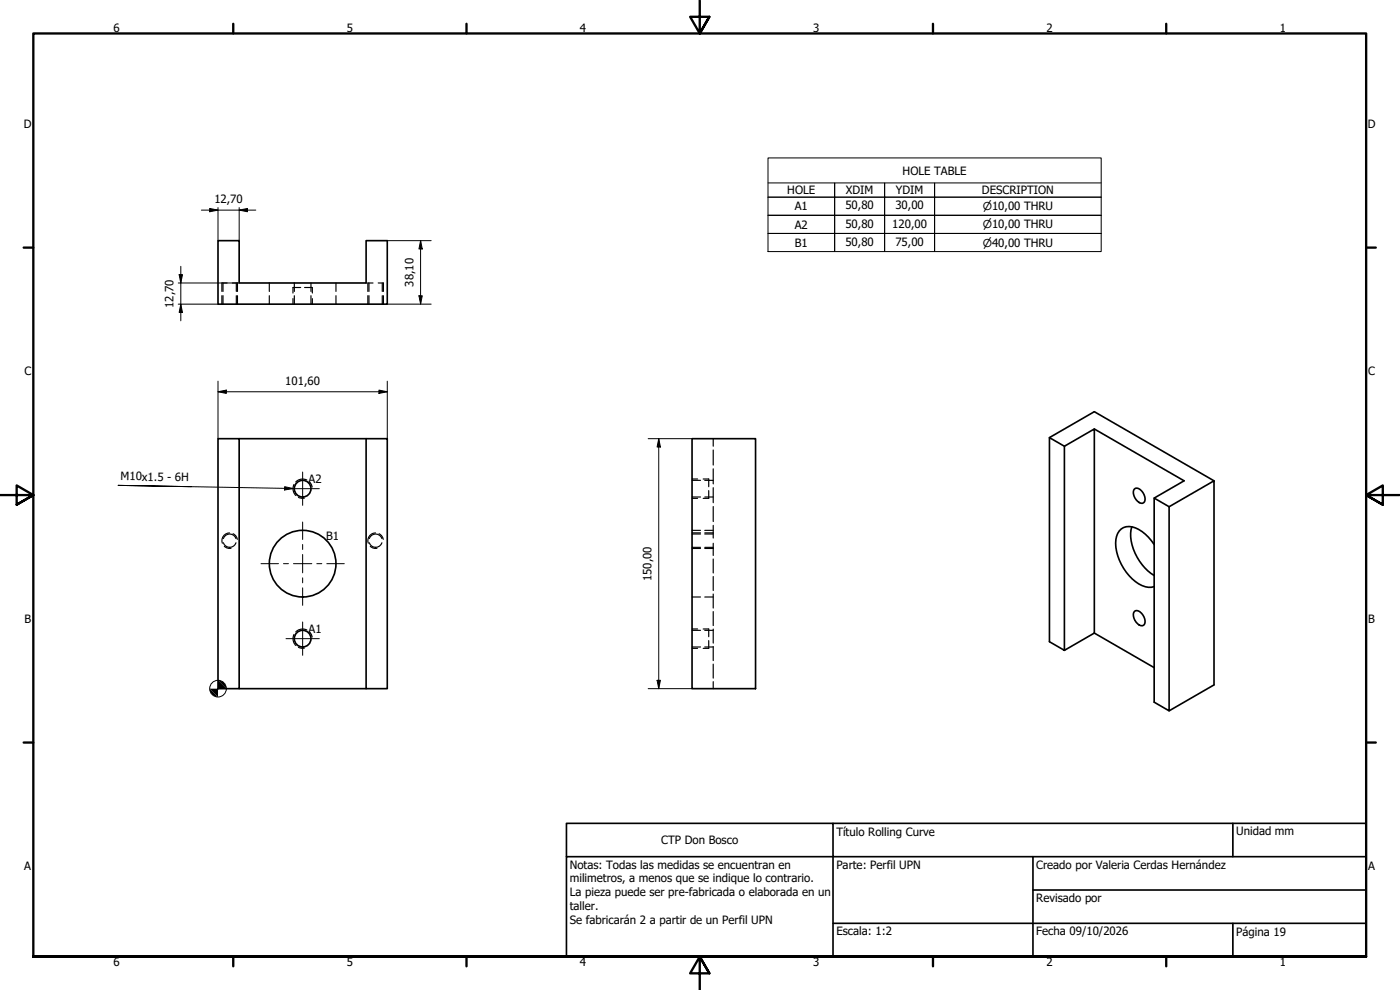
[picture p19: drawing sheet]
<svg xmlns="http://www.w3.org/2000/svg" width="420mm" height="297mm" viewBox="0 0 420 297" stroke-linecap="round" stroke-linejoin="round" font-family="sans-serif">
<defs><g id="words">
<g font-size="3.4">
<text x="34.1" y="9.6">6</text>
<text x="104.1" y="9.6">5</text>
<text x="174.1" y="9.6">4</text>
<text x="244.1" y="9.6">3</text>
<text x="314.1" y="9.6">2</text>
<text x="384.1" y="9.6">1</text>
<text x="7.2" y="38.4">D</text>
<text x="410.5" y="38.4">D</text>
<text x="270.9" y="52.4">HOLE TABLE</text>
<text x="236.3" y="58.3">HOLE</text>
<text x="253.9" y="58.3">XDIM</text>
<text x="268.9" y="58.3">YDIM</text>
<text x="294.7" y="58.3">DESCRIPTION</text>
<text x="64.3" y="60.9">12,70</text>
<text x="238.5" y="63.1">A1</text>
<text x="253.7" y="62.8">50,80</text>
<text x="268.7" y="62.8">30,00</text>
<text x="238.5" y="68.6">A2</text>
<text x="253.7" y="68.3">50,80</text>
<text x="267.8" y="68.3">120,00</text>
<text x="238.5" y="74">B1</text>
<text x="253.7" y="73.7">50,80</text>
<text x="268.7" y="73.7">75,00</text>
<text x="124.1" y="86" transform="rotate(-90 124.1 86)">38,10</text>
<text x="52.1" y="92.4" transform="rotate(-90 52.1 92.4)">12,70</text>
<text x="7.3" y="112.7">C</text>
<text x="410.6" y="112.7">C</text>
<text x="85.6" y="115.4">101,60</text>
<text x="36.2" y="144.1" transform="rotate(1 36.2 144.1)">M10x1.5 - 6H</text>
<text x="92.6" y="144.9">A2</text>
<text x="97.9" y="162.1">B1</text>
<text x="195.6" y="174.3" transform="rotate(-90 195.6 174.3)">150,00</text>
<text x="7.3" y="186.9">B</text>
<text x="92.6" y="189.9">A1</text>
<text x="410.6" y="186.9">B</text>
<text x="251" y="250.9">Título Rolling Curve</text>
<text x="371" y="250.7">Unidad mm</text>
<text x="198.4" y="253.3">CTP Don Bosco</text>
<text x="7.3" y="261.2">A</text>
<text x="171" y="260.6">Notas: Todas las medidas se encuentran en</text>
<text x="251" y="260.7">Parte: Perfil UPN</text>
<text x="311" y="260.9">Creado por Valeria Cerdas Hernández</text>
<text x="410.6" y="261.2">A</text>
<text x="171" y="264.8">milimetros, a menos que se indique lo contrario.</text>
<text x="171" y="268.9">La pieza puede ser pre-fabricada o elaborada en un</text>
<text x="171" y="273">taller.</text>
<text x="311" y="270.6">Revisado por</text>
<text x="171" y="277.1">Se fabricarán 2 a partir de un Perfil UPN</text>
<text x="251" y="280.7">Escala: 1:2</text>
<text x="311" y="280.7">Fecha 09/10/2026</text>
<text x="371" y="280.9">Página 19</text>
<text x="34.1" y="289.9">6</text>
<text x="104.1" y="289.9">5</text>
<text x="174.1" y="289.9">4</text>
<text x="244.1" y="289.9">3</text>
<text x="314.1" y="289.9">2</text>
<text x="384.1" y="289.9">1</text>
</g>
<g font-size="3.3">
<text x="294.9" y="63.1">⌀10,00 THRU</text>
<text x="294.9" y="68.5">⌀10,00 THRU</text>
<text x="294.9" y="74">⌀40,00 THRU</text>
</g>
</g></defs>
<!-- layer: Hidden (ISO) -->
<g fill="none" stroke="#000" stroke-width=".35">
<path d="M66.6 88.7v2.6M66.9 84.9v2.5M66.9 88.7v2.6M68.1 84.9h-1.5v2.5M69.7 84.9h1.6v2.5M70.9 84.9v2.5M70.9 88.7v2.6M71.3 88.7v2.6M80.8 84.9v2.5M80.8 88.7v2.6M87.9 89.6v1.7M88.3 84.9v2.5"/>
<path d="M88.3 88.7v2.6M90.2 86.3h-2.3v1.6M91.4 86.3h2.3v1.6M93.3 84.9v2.5M93.3 88.7v2.6M93.7 89.6v1.7M100.8 84.9v2.5M100.8 88.7v2.6M110.4 88.7v2.6M110.7 84.9v2.5M110.7 88.7v2.6M111.9 84.9h-1.5v2.5"/>
<path d="M113.5 84.9h1.6v2.5M114.7 84.9v2.5M114.7 88.7v2.6M115.1 88.7v2.6M214 131.6v2.3M214 135v4.5M68.9 159.9a2.32 2.32 0 0 0-2.2 3.1M88.2 145.4a2.78 2.78 0 0 0 .6 3.3M89.6 149.2l1.7 .3M92.1 144a2.79 2.79 0 0 0-3.3 .6M92.8 144.5l.9 1.6M112.7 159.9a2.32 2.32 0 0 0-2.2 3.1"/>
<path d="M207.7 159.1h2.5M207.7 149.1h2.5M207.7 144.1h2.5M207.7 159.9h2.5M207.7 149.5h1.7M207.7 143.7h1.7M211 143.7h1.7v2.3M211.5 159.1h2.5M211.5 149.1h2.5M211.5 144.1h2.5M211.5 159.9h2.5M212.7 147.2v2.3h-1.7"/>
<path d="M214 140.7v4.5M214 146.3v4.5M214 152v4.5M214 157.6v3.8M67 162.8a2 2 0 0 0 1.9 1.4 2 2 0 0 0 1.9-1.4M67 161.6a2 2 0 0 1 1.9-1.4 2 2 0 0 1 1.9 1.4M67.3 163.9a2.25 2.25 0 0 0 2 .6M69.9 160.1a2.24 2.24 0 0 1 1.3 1.7M110.8 162.8a2 2 0 0 0 1.9 1.4 2 2 0 0 0 1.9-1.4M110.8 161.6a2 2 0 0 1 1.9-1.4 2 2 0 0 1 1.9 1.4M111.1 163.9a2.23 2.23 0 0 0 2 .6M113.7 160.1a2.24 2.24 0 0 1 1.3 1.7"/>
<path d="M207.7 164.2h2.5M207.7 160.2h2.5M207.7 179.1h2.5M207.7 164.6h2.5M211.5 164.2h2.5M211.5 160.2h2.5M211.5 179.1h2.5M211.5 164.6h2.5M214 163v3.7M214 167.7v4.2M214 173v4.2M214 178.2v4.2"/>
<path d="M88.2 190.4a2.78 2.78 0 0 0 .6 3.3M89.6 194.2l1.7 .3M92.1 189a2.79 2.79 0 0 0-3.3 .6M92.8 189.5l.9 1.6M207.7 194.1h2.5M207.7 189.1h2.5M207.7 194.5h1.7M207.7 188.7h1.7M211 188.7h1.7v2.3M211.5 194.1h2.5M211.5 189.1h2.5M212.7 192.2v2.3h-1.7"/>
<path d="M214 183.5v4.2M214 188.7v4.3M214 194v4.2M214 199.3v4.2M214 204.5v2.1"/>
</g>
<!-- layer: Visible (ISO) -->
<g fill="none" stroke="#000" stroke-width=".5">
<path d="M65.4 72.2h6.4v12.7h38.1v-12.7h6.3v19.1h-50.8zM65.4 131.6h6.4v75h-6.4zM71.8 131.6h38.1M109.9 131.6h6.3v75h-6.3zM207.7 131.6h19v75h-19zM314.9 131.3l13.5-7.8 35.9 20.8M319.4 133.9l-4.5-2.6v61.2l4.5 2.6 9-5.2v-61.2l-9 5.2v61.2M328.4 128.7l27 15.6-9 5.1v61.3l4.5 2.6v-61.3M339.7 158.1a13.7 13.7 0 0 0 3.9 12.3l2.8 2.3M340.4 146.7a1.83 1.83 0 0 1 2.6 1.1 2.38 2.38 0 0 1 .2 3.1 2.79 2.79 0 0 1-3-2.8zM346.4 149.4l4.5 2.6M350.9 152l13.4-7.7v61.2l-13.4 7.8"/>
<path d="M346.4 163.4a10.7 10.7 0 0 0-7.5-5.4 4.2 4.2 0 0 0-4.1 5 15.3 15.3 0 0 0 8 12.7 4.8 4.8 0 0 0 3.6 .3M328.4 189.9l18 10.4M340.4 183.5a1.84 1.84 0 0 1 2.6 1 2.38 2.38 0 0 1 .2 3.1 2.79 2.79 0 0 1-3-2.7zM71.8 206.6h38.1"/>
<circle cx="90.8" cy="146.6" r="2.5"/>
<circle cx="90.8" cy="169.1" r="10"/>
<circle cx="90.8" cy="191.6" r="2.5"/>
</g>
<!-- layer: Border (ISO) -->
<g fill="none" stroke="#000" stroke-width=".7">
<path d="M70 7.1v2.9M140 7.1v2.9M210 0v10l-2.9-5h5.8l-2.9 5 2.9-5M280 7.1v2.9M350 7.1v2.9M7.1 74.3h2.9M410 74.3h2.9M0 148.5h10l-5-2.9v5.8l5-2.9-5 2.9M420 148.5h-10l5-2.9v5.8l-5-2.9 5 2.9M7.1 222.8h2.9M410 222.8h2.9M10 287v-277h400v277h-400h400"/>
<path d="M70 287v2.9M140 287v2.9M212.9 292l-2.9-5 2.9 5h-5.8l2.9-5v10M280 287v2.9M350 287v2.9"/>
</g>
<!-- layer: Title (ISO) -->
<path d="M170 257v-10h80v10h60M250 247h160v40h-100M310 257v30M310 257h100M370 247v10M250 277h160M310 267h100M370 277v10M250 287v-30h-80v30h140" fill="none" stroke="#000" stroke-width=".5"/>
<!-- layer: Dimension (ISO) -->
<g fill="none" stroke="#000" stroke-width=".3">
<path d="M54.3 79.9v16.4M60.4 63h16.4M62.9 62.5l2.5 .5-2.5 .5zM65.4 62.3v9.9M71.8 63l2.5-.5v1zM71.8 62.3v9.9M116.2 72.2h13.2M126.2 72.2l.5 2.5h-1zM126.2 72.2v19.1M53.5 91.3h11.9M53.5 84.9h18.3M53.8 82.4h1l-.5 2.5z"/>
<path d="M54.3 91.3l.5 2.5h-1zM116.2 91.3h13.2M125.7 88.8h1l-.5 2.5zM65.4 117.5l2.5-.5v1zM65.4 117.5h50.8M65.4 114.4v17.2M113.7 117l2.5 .5-2.5 .5zM116.2 114.4v17.2M194.5 131.6h13.2M197.7 131.6l.5 2.5h-1zM197.7 131.6v75M194.5 206.6h13.2"/>
<path d="M197.2 204.1h1l-.5 2.5z"/>
<circle cx="65.4" cy="206.6" r="2.5"/>
</g>
<g fill="#000">
<path d="M62.9 62.5l2.5 .5-2.5 .5zM71.8 63l2.5-.5v1zM126.2 72.2l.5 2.5h-1zM53.8 82.4h1l-.5 2.5zM54.3 91.3l.5 2.5h-1zM125.7 88.8h1l-.5 2.5zM65.4 117.5l2.5-.5v1zM113.7 117l2.5 .5-2.5 .5zM197.7 131.6l.5 2.5h-1zM197.2 204.1h1l-.5 2.5z"/>
<path d="M62.9 206.6l2.5 2.5a2.49 2.49 0 0 1-2.5-2.5z" fill-rule="evenodd"/>
<path d="M65.4 204.1l2.5 2.5h-5l2.5 2.5z" fill-rule="evenodd"/>
<path d="M65.4 204.1a2.51 2.51 0 0 1 2.5 2.5z" fill-rule="evenodd"/>
</g>
<!-- layer: Symbol (ISO) -->
<path d="M230.5 54.9h20v4.3h-20h20v5.4h-20h20v5.4h-20h20v5.5v-5.5h15v5.5v-5.5h15v5.5v-5.5h50h-50v-5.4h50h-50v-5.4h50h-50v-4.3h50M230.5 47.4h100v28.1h-100zM250.5 54.9h15v4.3h-15zM250.5 59.2h15v5.4h-15zM265.5 54.9h15v4.3h-15zM265.5 59.2h15v5.4h-15zM250.5 64.6h15v5.4h-15zM265.5 64.6h15v5.4h-15zM57.4 146l-22-.4 52.5 1M85.4 146l2.5 .6-2.5 .4z" fill="none" stroke="#000" stroke-width=".3"/>
<!-- layer: Center Mark (ISO) -->
<g fill="none" stroke="#000" stroke-width=".3">
<path d="M85.8 146.6h10M90.8 141.6v10M90.8 156.6v5.3M78.3 169.1h5.3M85.1 169.1h1.5M88.1 169.1h5.5M90.8 163.4v1.5M90.8 166.4v5.5M90.8 173.4v1.5M90.8 176.4v5.2M95.1 169.1h1.5M98.1 169.1h5.2"/>
<path d="M85.8 191.6h10M90.8 186.6v10"/>
</g>
<!-- layer: Symbol (ISO) -->
<path d="M85.4 146l2.5 .6-2.5 .4z" fill="#000"/>
<use href="#words"/>
</svg>
